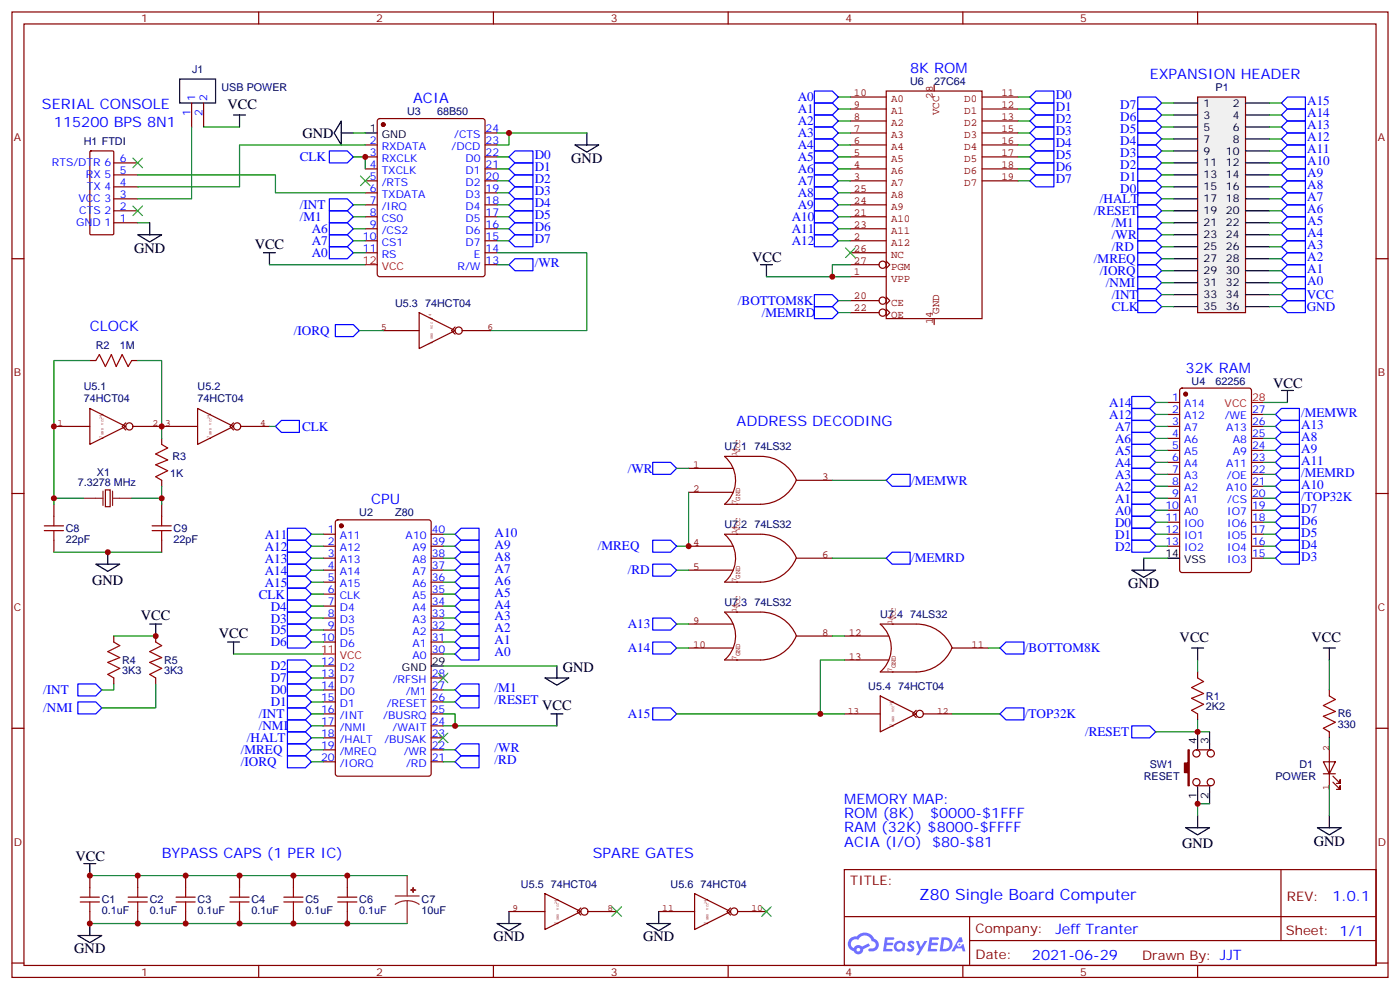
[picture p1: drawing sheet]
<svg xmlns="http://www.w3.org/2000/svg" width="412mm" height="292mm" viewBox="0 0 412 292" stroke-linecap="round" stroke-linejoin="round" font-family="sans-serif">
<defs><g id="words">
<text font-size="4.6" fill="#00f" x="270.8" y="265.1">Z80 Single Board Computer</text>
<g font-size="4.2" fill="#00f">
<text x="268.1" y="21.5">8K ROM</text>
<text x="338.7" y="23.3">EXPANSION HEADER</text>
<text x="12.3" y="32.1">SERIAL CONSOLE</text>
<text x="121.7" y="30.3">ACIA</text>
<text x="15.9" y="37.4">115200 BPS 8N1</text>
<text x="26.5" y="97.4">CLOCK</text>
<text x="349.2" y="109.7">32K RAM</text>
<text x="217" y="125.6">ADDRESS DECODING</text>
<text x="109.4" y="148.5">CPU</text>
<text x="248.7" y="236.7">MEMORY MAP:</text>
<text x="248.7" y="240.9">ROM (8K)</text>
<text x="248.7" y="245.2">RAM (32K) $8000-$FFFF</text>
<text x="274" y="240.9">$0000-$1FFF</text>
<text x="248.7" y="249.4">ACIA (I/O)</text>
<text x="274.6" y="249.4">$80-$81</text>
<text x="47.6" y="252.6">BYPASS CAPS (1 PER IC)</text>
<text x="174.6" y="252.6">SPARE GATES</text>
<text x="392.5" y="265.4">1.0.1</text>
<text x="310.9" y="274.9">Jeff Tranter</text>
<text x="304" y="282.7">2021-06-29</text>
</g>
<g font-size="4.2">
<text x="67" y="32.1">VCC</text>
<text x="89.1" y="40.6">GND</text>
<text x="168.3" y="48">GND</text>
<text x="39.5" y="74.4">GND</text>
<text x="75" y="73.4">VCC</text>
<text x="221.5" y="77.3">VCC</text>
<text x="375" y="114.3">VCC</text>
<text x="27.2" y="172.2">GND</text>
<text x="332.3" y="173.2">GND</text>
<text x="41.5" y="182.7">VCC</text>
<text x="64.4" y="188">VCC</text>
<text x="347.5" y="189.1">VCC</text>
<text x="386.3" y="189.1">VCC</text>
<text x="165.8" y="197.9">GND</text>
<text x="159.7" y="209.2">VCC</text>
<text x="348.2" y="249.8">GND</text>
<text x="387" y="249.1">GND</text>
<text x="22.2" y="253.6">VCC</text>
<text x="21.9" y="280.8">GND</text>
<text x="145.3" y="277.3">GND</text>
<text x="189.4" y="277.3">GND</text>
</g>
<g font-size="3.9" fill="#00f">
<text x="235" y="29.8">A0</text>
<text x="311" y="29.3">D0</text>
<text x="235" y="33.3">A1</text>
<text x="311" y="32.8">D1</text>
<text x="330" y="32.1">D7</text>
<text x="330" y="35.6">D6</text>
<text x="385.1" y="31">A15</text>
<text x="385.1" y="34.6">A14</text>
<text x="235" y="36.9">A2</text>
<text x="235" y="40.4">A3</text>
<text x="311" y="36.3">D2</text>
<text x="311" y="39.9">D3</text>
<text x="330" y="39.2">D5</text>
<text x="385.1" y="38.1">A13</text>
<text x="385.1" y="41.6">A12</text>
<text x="88.3" y="47.4">CLK</text>
<text x="157.5" y="46.9">D0</text>
<text x="235" y="43.9">A4</text>
<text x="235" y="47.4">A5</text>
<text x="311" y="43.4">D4</text>
<text x="311" y="46.9">D5</text>
<text x="330" y="42.7">D4</text>
<text x="330" y="46.2">D3</text>
<text x="385.1" y="45.2">A11</text>
<text x="157.5" y="54">D2</text>
<text x="157.5" y="50.5">D1</text>
<text x="235" y="51">A6</text>
<text x="311" y="50.5">D6</text>
<text x="311" y="54">D7</text>
<text x="330" y="49.7">D2</text>
<text x="330" y="53.3">D1</text>
<text x="385.1" y="48.7">A10</text>
<text x="385.1" y="52.2">A9</text>
<text x="157.5" y="57.5">D3</text>
<text x="235" y="54.5">A7</text>
<text x="235" y="58">A8</text>
<text x="324" y="59.8">/HALT</text>
<text x="330" y="56.8">D0</text>
<text x="385.1" y="55.7">A8</text>
<text x="385.1" y="59.3">A7</text>
<text x="88.3" y="61.6">/INT</text>
<text x="88.3" y="65.1">/M1</text>
<text x="157.5" y="64.6">D5</text>
<text x="157.5" y="61">D4</text>
<text x="233.2" y="65.1">A10</text>
<text x="235" y="61.6">A9</text>
<text x="322.3" y="63.3">/RESET</text>
<text x="385.1" y="62.8">A6</text>
<text x="91.8" y="68.6">A6</text>
<text x="157.5" y="71.6">D7</text>
<text x="157.5" y="68.1">D6</text>
<text x="233.2" y="68.6">A11</text>
<text x="327.5" y="66.9">/M1</text>
<text x="327.5" y="70.4">/WR</text>
<text x="385.1" y="66.3">A5</text>
<text x="385.1" y="69.9">A4</text>
<text x="91.8" y="72.1">A7</text>
<text x="91.8" y="75.7">A0</text>
<text x="233.2" y="72.1">A12</text>
<text x="322.3" y="77.4">/MREQ</text>
<text x="327.5" y="73.9">/RD</text>
<text x="385.1" y="73.4">A3</text>
<text x="385.1" y="76.9">A2</text>
<text x="157.5" y="78.7">/WR</text>
<text x="324" y="81">/IORQ</text>
<text x="385.1" y="80.4">A1</text>
<text x="385.1" y="84">A0</text>
<text x="217.4" y="89.8">/BOTTOM8K</text>
<text x="325.8" y="84.5">/NMI</text>
<text x="327.5" y="88">/INT</text>
<text x="384.9" y="88">VCC</text>
<text x="224.4" y="93.3">/MEMRD</text>
<text x="327.5" y="91.5">CLK</text>
<text x="384.9" y="91.5">GND</text>
<text x="86.6" y="98.6">/IORQ</text>
<text x="326.7" y="119.8">A14</text>
<text x="326.7" y="123.4">A12</text>
<text x="383.3" y="122.8">/MEMWR</text>
<text x="89" y="126.8">CLK</text>
<text x="328.5" y="130.4">A6</text>
<text x="328.5" y="126.9">A7</text>
<text x="383.3" y="129.8">A8</text>
<text x="383.3" y="126.3">A13</text>
<text x="328.5" y="137.5">A4</text>
<text x="328.5" y="133.9">A5</text>
<text x="383.3" y="136.9">A11</text>
<text x="383.3" y="133.4">A9</text>
<text x="184.9" y="139.2">/WR</text>
<text x="268.4" y="142.7">/MEMWR</text>
<text x="328.5" y="141">A3</text>
<text x="383.3" y="143.9">A10</text>
<text x="383.3" y="140.4">/MEMRD</text>
<text x="328.5" y="148.1">A1</text>
<text x="328.5" y="144.5">A2</text>
<text x="383.3" y="147.5">/TOP32K</text>
<text x="328.5" y="155.1">D0</text>
<text x="328.5" y="151.6">A0</text>
<text x="383.3" y="154.5">D6</text>
<text x="383.3" y="151">D7</text>
<text x="78" y="158.6">A11</text>
<text x="145.7" y="158">A10</text>
<text x="145.7" y="161.6">A9</text>
<text x="328.5" y="158.6">D1</text>
<text x="383.3" y="161.6">D4</text>
<text x="383.3" y="158">D5</text>
<text x="78" y="162.2">A12</text>
<text x="78" y="165.7">A13</text>
<text x="145.7" y="165.1">A8</text>
<text x="176.1" y="162.1">/MREQ</text>
<text x="268.4" y="165.6">/MEMRD</text>
<text x="328.5" y="162.2">D2</text>
<text x="383.3" y="165.1">D3</text>
<text x="78" y="169.2">A14</text>
<text x="78" y="172.8">A15</text>
<text x="145.7" y="168.6">A7</text>
<text x="145.7" y="172.2">A6</text>
<text x="184.9" y="169.2">/RD</text>
<text x="76.2" y="176.3">CLK</text>
<text x="79.8" y="179.8">D4</text>
<text x="145.7" y="175.7">A5</text>
<text x="145.7" y="179.2">A4</text>
<text x="79.8" y="183.3">D3</text>
<text x="145.7" y="182.7">A3</text>
<text x="184.9" y="185">A13</text>
<text x="79.8" y="186.9">D5</text>
<text x="79.8" y="190.4">D6</text>
<text x="145.7" y="186.3">A2</text>
<text x="145.7" y="189.8">A1</text>
<text x="79.8" y="197.4">D2</text>
<text x="145.7" y="193.3">A0</text>
<text x="184.9" y="192.1">A14</text>
<text x="301.9" y="192.1">/BOTTOM8K</text>
<text x="79.8" y="201">D7</text>
<text x="145.7" y="203.9">/M1</text>
<text x="12.7" y="204.5">/INT</text>
<text x="12.7" y="209.8">/NMI</text>
<text x="79.8" y="204.5">D0</text>
<text x="79.8" y="208">D1</text>
<text x="145.7" y="207.4">/RESET</text>
<text x="76.2" y="211.6">/INT</text>
<text x="76.2" y="215.1">/NMI</text>
<text x="184.9" y="211.5">A15</text>
<text x="301.9" y="211.5">/TOP32K</text>
<text x="72.7" y="218.6">/HALT</text>
<text x="145.7" y="221.5">/WR</text>
<text x="319.7" y="216.9">/RESET</text>
<text x="70.9" y="222.1">/MREQ</text>
<text x="70.9" y="225.7">/IORQ</text>
<text x="145.7" y="225.1">/RD</text>
</g>
<g font-size="3.9" fill="#800">
<text x="250.5" y="260.7">TITLE:</text>
<text x="379.1" y="265.4">REV:</text>
<text x="287.4" y="274.9">Company:</text>
<text x="378.7" y="275.5">Sheet: 1/1</text>
<text x="287.4" y="282.6">Date:</text>
<text x="336.4" y="282.7">Drawn By: JJT</text>
</g>
<g font-size="3.2" fill="#800">
<text x="41.6" y="6.5">1</text>
<text x="110.8" y="6.5">2</text>
<text x="179.9" y="6.5">3</text>
<text x="249.1" y="6.5">4</text>
<text x="318.2" y="6.5">5</text>
<text x="4.1" y="41.6">A</text>
<text x="405.9" y="41.6">A</text>
<text x="4.1" y="110.8">B</text>
<text x="405.9" y="110.8">B</text>
<text x="4.1" y="179.9">C</text>
<text x="405.9" y="179.9">C</text>
<text x="4.1" y="249.1">D</text>
<text x="405.9" y="249.1">D</text>
<text x="41.6" y="287.3">1</text>
<text x="110.8" y="287.3">2</text>
<text x="179.9" y="287.3">3</text>
<text x="249.1" y="287.3">4</text>
<text x="318.2" y="287.3">5</text>
</g>
<g font-size="3.2" fill="#000080">
<text x="56.6" y="21.5">J1</text>
<text x="65.3" y="26.8">USB POWER</text>
<text x="268.1" y="25">U6</text>
<text x="275.2" y="25">27C64</text>
<text x="358.1" y="26.8">P1</text>
<text x="119.9" y="33.9">U3</text>
<text x="128.8" y="33.9">68B50</text>
<text x="24.7" y="42.7">H1 FTDI</text>
<text x="116.4" y="90.3">U5.3</text>
<text x="125.2" y="90.3">74HCT04</text>
<text x="28.2" y="102.7">R2</text>
<text x="35.3" y="102.7">1M</text>
<text x="351" y="113.2">U4</text>
<text x="358.1" y="113.2">62256</text>
<text x="24.7" y="118.5">74HCT04</text>
<text x="24.7" y="115">U5.1</text>
<text x="58.2" y="118.5">74HCT04</text>
<text x="58.2" y="115">U5.2</text>
<text x="50.8" y="135.5">R3</text>
<text x="213.4" y="132.6">U7.1</text>
<text x="222.2" y="132.6">74LS32</text>
<text x="22.9" y="143.2">7.3278 MHz</text>
<text x="28.5" y="140.1">X1</text>
<text x="50.1" y="140.4">1K</text>
<text x="105.8" y="152">U2</text>
<text x="116.4" y="152">Z80</text>
<text x="213.4" y="155.6">U7.2</text>
<text x="222.2" y="155.6">74LS32</text>
<text x="19.4" y="159.8">22pF</text>
<text x="19.4" y="156.6">C8</text>
<text x="51.2" y="159.8">22pF</text>
<text x="51.2" y="156.6">C9</text>
<text x="213.4" y="178.5">U7.3</text>
<text x="222.2" y="178.5">74LS32</text>
<text x="259.3" y="182">U7.4</text>
<text x="268.1" y="182">74LS32</text>
<text x="36" y="195.4">R4</text>
<text x="48.3" y="195.4">R5</text>
<text x="36" y="198.6">3K3</text>
<text x="48.3" y="198.6">3K3</text>
<text x="255.8" y="203.2">U5.4</text>
<text x="264.6" y="203.2">74HCT04</text>
<text x="355.2" y="209.2">2K2</text>
<text x="355.2" y="206">R1</text>
<text x="394.1" y="214.5">330</text>
<text x="394.1" y="211.3">R6</text>
<text x="338.7" y="226.1">SW1</text>
<text x="382.8" y="226.1">D1</text>
<text x="336.9" y="229.7">RESET</text>
<text x="375.7" y="229.7">POWER</text>
<text x="153.5" y="261.4">U5.5</text>
<text x="162.3" y="261.4">74HCT04</text>
<text x="197.6" y="261.4">U5.6</text>
<text x="206.4" y="261.4">74HCT04</text>
<text x="30" y="269.2">0.1uF</text>
<text x="30" y="266">C1</text>
<text x="44.1" y="269.2">0.1uF</text>
<text x="44.1" y="266">C2</text>
<text x="58.2" y="269.2">0.1uF</text>
<text x="58.2" y="266">C3</text>
<text x="74.1" y="269.2">0.1uF</text>
<text x="74.1" y="266">C4</text>
<text x="90" y="269.2">0.1uF</text>
<text x="90" y="266">C5</text>
<text x="105.8" y="269.2">0.1uF</text>
<text x="105.8" y="266">C6</text>
<text x="124.2" y="269.2">10uF</text>
<text x="124.2" y="266">C7</text>
</g>
<g font-size="3.2" fill="#00f">
<text x="57.5" y="29.6" transform="rotate(-90 57.5 29.6)">1</text>
<text x="61" y="29.6" transform="rotate(-90 61 29.6)">2</text>
<text x="56.1" y="34.1" transform="rotate(-90 56.1 34.1)">1</text>
<text x="59.6" y="34.1" transform="rotate(-90 59.6 34.1)">2</text>
<text x="133.8" y="40.6">/CTS</text>
<text x="143.1" y="38.8">24</text>
<text x="35.3" y="47.6">6</text>
<text x="108.9" y="45.9">3</text>
<text x="108.9" y="42.3">2</text>
<text x="112.4" y="47.6">RXCLK</text>
<text x="112.4" y="44.1">RXDATA</text>
<text x="133" y="44.1">/DCD</text>
<text x="137.1" y="47.6">D0</text>
<text x="143.1" y="42.3">23</text>
<text x="143.1" y="45.9">22</text>
<text x="15.3" y="49">RTS/DTR 6</text>
<text x="25.3" y="52.6">RX 5</text>
<text x="35.3" y="51.2">5</text>
<text x="108.9" y="52.9">5</text>
<text x="108.9" y="49.4">4</text>
<text x="112.4" y="51.2">TXCLK</text>
<text x="137.1" y="51.2">D1</text>
<text x="143.1" y="49.4">21</text>
<text x="143.1" y="52.9">20</text>
<text x="23.1" y="59.6">VCC 3</text>
<text x="25.5" y="56.1">TX 4</text>
<text x="35.3" y="58.2">3</text>
<text x="35.3" y="54.7">4</text>
<text x="108.9" y="60">7</text>
<text x="108.9" y="56.4">6</text>
<text x="112.4" y="58.2">TXDATA</text>
<text x="112.4" y="54.7">/RTS</text>
<text x="137.1" y="54.7">D2</text>
<text x="137.1" y="58.2">D3</text>
<text x="143.1" y="56.4">19</text>
<text x="143.1" y="60">18</text>
<text x="23.3" y="63.1">CTS 2</text>
<text x="35.3" y="65.3">1</text>
<text x="35.3" y="61.7">2</text>
<text x="108.9" y="63.5">8</text>
<text x="112.4" y="65.3">CS0</text>
<text x="112.4" y="61.7">/IRQ</text>
<text x="137.1" y="61.7">D4</text>
<text x="137.1" y="65.3">D5</text>
<text x="143.1" y="63.5">17</text>
<text x="22.4" y="66.7">GND 1</text>
<text x="106.9" y="70.6">10</text>
<text x="108.9" y="67">9</text>
<text x="112.4" y="68.8">/CS2</text>
<text x="137.1" y="68.8">D6</text>
<text x="143.1" y="67">16</text>
<text x="143.1" y="70.6">15</text>
<text x="106.9" y="74.1">11</text>
<text x="112.4" y="75.8">RS</text>
<text x="112.4" y="72.3">CS1</text>
<text x="137.1" y="72.3">D7</text>
<text x="139.6" y="75.8">E</text>
<text x="143.1" y="74.1">14</text>
<text x="143.1" y="77.6">13</text>
<text x="134.8" y="79.4">R/W</text>
<text x="345.3" y="118.2">1</text>
<text x="348.8" y="119.9">A14</text>
<text x="345.3" y="121.7">2</text>
<text x="345.3" y="125.2">3</text>
<text x="348.8" y="123.5">A12</text>
<text x="360.8" y="123.5">/WE</text>
<text x="368.8" y="125.2">26</text>
<text x="368.8" y="121.7">27</text>
<text x="345.3" y="128.8">4</text>
<text x="348.8" y="127">A7</text>
<text x="348.8" y="130.5">A6</text>
<text x="361.1" y="127">A13</text>
<text x="363.2" y="130.5">A8</text>
<text x="368.8" y="128.8">25</text>
<text x="345.3" y="132.3">5</text>
<text x="345.3" y="135.8">6</text>
<text x="348.8" y="134.1">A5</text>
<text x="348.8" y="137.6">A4</text>
<text x="361.1" y="137.6">A11</text>
<text x="363.2" y="134.1">A9</text>
<text x="368.8" y="135.8">23</text>
<text x="368.8" y="132.3">24</text>
<text x="345.3" y="139.3">7</text>
<text x="345.3" y="142.9">8</text>
<text x="348.8" y="141.1">A3</text>
<text x="361.4" y="141.1">/OE</text>
<text x="368.8" y="142.9">21</text>
<text x="368.8" y="139.3">22</text>
<text x="343.3" y="149.9">10</text>
<text x="345.3" y="146.4">9</text>
<text x="348.8" y="144.6">A2</text>
<text x="348.8" y="148.2">A1</text>
<text x="361.1" y="144.6">A10</text>
<text x="361.5" y="148.2">/CS</text>
<text x="368.8" y="149.9">19</text>
<text x="368.8" y="146.4">20</text>
<text x="343.3" y="153.5">11</text>
<text x="348.8" y="151.7">A0</text>
<text x="348.8" y="155.2">IO0</text>
<text x="361.5" y="155.2">IO6</text>
<text x="361.5" y="151.7">IO7</text>
<text x="368.8" y="153.5">18</text>
<text x="96.6" y="157">1</text>
<text x="96.6" y="160.5">2</text>
<text x="100.1" y="158.8">A11</text>
<text x="119.5" y="158.8">A10</text>
<text x="127.2" y="160.5">39</text>
<text x="127.2" y="157">40</text>
<text x="343.3" y="157">12</text>
<text x="343.3" y="160.5">13</text>
<text x="348.8" y="158.8">IO1</text>
<text x="361.5" y="158.8">IO5</text>
<text x="368.8" y="160.5">16</text>
<text x="368.8" y="157">17</text>
<text x="96.6" y="164">3</text>
<text x="96.6" y="167.6">4</text>
<text x="100.1" y="162.3">A12</text>
<text x="100.1" y="165.8">A13</text>
<text x="121.5" y="165.8">A8</text>
<text x="121.5" y="162.3">A9</text>
<text x="127.2" y="167.6">37</text>
<text x="127.2" y="164">38</text>
<text x="348.8" y="162.3">IO2</text>
<text x="361.5" y="165.8">IO3</text>
<text x="361.5" y="162.3">IO4</text>
<text x="368.8" y="164">15</text>
<text x="96.6" y="171.1">5</text>
<text x="100.1" y="169.3">A14</text>
<text x="100.1" y="172.9">A15</text>
<text x="121.5" y="172.9">A6</text>
<text x="121.5" y="169.3">A7</text>
<text x="127.2" y="171.1">36</text>
<text x="96.6" y="174.6">6</text>
<text x="96.6" y="178.2">7</text>
<text x="100.1" y="176.4">CLK</text>
<text x="100.1" y="179.9">D4</text>
<text x="121.5" y="179.9">A4</text>
<text x="121.5" y="176.4">A5</text>
<text x="127.2" y="178.2">34</text>
<text x="127.2" y="174.6">35</text>
<text x="96.6" y="181.7">8</text>
<text x="96.6" y="185.2">9</text>
<text x="100.1" y="183.4">D3</text>
<text x="121.5" y="183.4">A3</text>
<text x="127.2" y="185.2">32</text>
<text x="127.2" y="181.7">33</text>
<text x="94.6" y="188.7">10</text>
<text x="100.1" y="187">D5</text>
<text x="100.1" y="190.5">D6</text>
<text x="121.5" y="190.5">A1</text>
<text x="121.5" y="187">A2</text>
<text x="127.2" y="188.7">31</text>
<text x="94.6" y="195.8">12</text>
<text x="100.1" y="197.6">D2</text>
<text x="121.5" y="194">A0</text>
<text x="127.2" y="192.3">30</text>
<text x="94.6" y="199.3">13</text>
<text x="94.6" y="202.8">14</text>
<text x="100.1" y="201.1">D7</text>
<text x="115.7" y="201.1">/RFSH</text>
<text x="127.2" y="202.8">27</text>
<text x="127.2" y="199.3">28</text>
<text x="94.6" y="206.4">15</text>
<text x="94.6" y="209.9">16</text>
<text x="100.1" y="204.6">D0</text>
<text x="100.1" y="208.1">D1</text>
<text x="113.9" y="208.1">/RESET</text>
<text x="119.6" y="204.6">/M1</text>
<text x="127.2" y="209.9">25</text>
<text x="127.2" y="206.4">26</text>
<text x="94.6" y="213.4">17</text>
<text x="100.1" y="211.7">/INT</text>
<text x="100.1" y="215.2">/NMI</text>
<text x="112.9" y="211.7">/BUSRQ</text>
<text x="115.7" y="215.2">/WAIT</text>
<text x="127.2" y="213.4">24</text>
<text x="94.6" y="217">18</text>
<text x="94.6" y="220.5">19</text>
<text x="100.1" y="218.7">/HALT</text>
<text x="113.2" y="218.7">/BUSAK</text>
<text x="127.2" y="220.5">22</text>
<text x="127.2" y="217">23</text>
<text x="94.6" y="224">20</text>
<text x="100.1" y="222.2">/MREQ</text>
<text x="100.1" y="225.8">/IORQ</text>
<text x="118.9" y="222.2">/WR</text>
<text x="119.6" y="225.8">/RD</text>
<text x="127.2" y="224">21</text>
</g>
<g font-size="3.2" fill="#840000">
<text x="251.5" y="28.2">10</text>
<text x="274.8" y="29" transform="rotate(-90 274.8 29)">28</text>
<text x="295" y="28.2">11</text>
<text x="251.5" y="35.3">8</text>
<text x="251.5" y="31.8">9</text>
<text x="262.5" y="33.6">A1</text>
<text x="262.5" y="30.1">A0</text>
<text x="276.7" y="33.9" transform="rotate(-90 276.7 33.9)">VCC</text>
<text x="284.1" y="30.1">D0</text>
<text x="284.1" y="33.6">D1</text>
<text x="295" y="31.8">12</text>
<text x="295" y="35.3">13</text>
<text x="251.5" y="38.8">7</text>
<text x="262.5" y="40.7">A3</text>
<text x="262.5" y="37.1">A2</text>
<text x="284.1" y="37.1">D2</text>
<text x="284.1" y="40.7">D3</text>
<text x="295" y="38.8">15</text>
<text x="251.5" y="45.9">5</text>
<text x="251.5" y="42.3">6</text>
<text x="262.5" y="47.7">A5</text>
<text x="262.5" y="44.2">A4</text>
<text x="284.1" y="44.2">D4</text>
<text x="284.1" y="47.7">D5</text>
<text x="295" y="42.3">16</text>
<text x="295" y="45.9">17</text>
<text x="251.5" y="52.9">3</text>
<text x="251.5" y="49.4">4</text>
<text x="262.5" y="51.2">A6</text>
<text x="284.1" y="51.2">D6</text>
<text x="295" y="49.4">18</text>
<text x="295" y="52.9">19</text>
<text x="251.5" y="60">24</text>
<text x="251.5" y="56.4">25</text>
<text x="262.5" y="54.8">A7</text>
<text x="262.5" y="58.3">A8</text>
<text x="284.1" y="54.8">D7</text>
<text x="251.5" y="63.5">21</text>
<text x="262.5" y="65.4">A10</text>
<text x="262.5" y="61.8">A9</text>
<text x="251.5" y="70.6">2</text>
<text x="251.5" y="67">23</text>
<text x="262.5" y="68.9">A11</text>
<text x="251.5" y="74.1">26</text>
<text x="251.5" y="77.6">27</text>
<text x="262.5" y="72.4">A12</text>
<text x="262.5" y="75.9">NC</text>
<text x="251.5" y="81.1">1</text>
<text x="262.5" y="83">VPP</text>
<text x="262.5" y="79.5">PGM</text>
<text x="251.5" y="88.2">20</text>
<text x="251.5" y="91.7">22</text>
<text x="262.5" y="90">CE</text>
<text x="262.5" y="93.6">OE</text>
<text x="274.8" y="95.4" transform="rotate(-90 274.8 95.4)">14</text>
<text x="276.7" y="92.4" transform="rotate(-90 276.7 92.4)">GND</text>
<text x="204.2" y="137.9">1</text>
<text x="242.2" y="141.4">3</text>
<text x="204.2" y="145">2</text>
<text x="204.2" y="160.8">4</text>
<text x="204.2" y="167.9">5</text>
<text x="242.2" y="164.4">6</text>
<text x="204.2" y="183.8">9</text>
<text x="204.2" y="190.8">10</text>
<text x="242.2" y="187.3">8</text>
<text x="250" y="187.3">12</text>
<text x="286.2" y="190.8">11</text>
<text x="250" y="194.3">13</text>
</g>
<g font-size="3.2">
<text x="354.5" y="31.4">1</text>
<text x="354.5" y="34.9">3</text>
<text x="363.1" y="31.4">2</text>
<text x="363.1" y="34.9">4</text>
<text x="108.9" y="38.8">1</text>
<text x="112.4" y="40.6">GND</text>
<text x="354.5" y="38.5">5</text>
<text x="354.5" y="42">7</text>
<text x="363.1" y="38.5">6</text>
<text x="363.1" y="42">8</text>
<text x="354.5" y="45.5">9</text>
<text x="361.1" y="45.5">10</text>
<text x="354.5" y="49">11</text>
<text x="354.5" y="52.6">13</text>
<text x="361.1" y="49">12</text>
<text x="361.1" y="52.6">14</text>
<text x="354.5" y="56.1">15</text>
<text x="354.5" y="59.6">17</text>
<text x="361.1" y="56.1">16</text>
<text x="361.1" y="59.6">18</text>
<text x="354.5" y="63.1">19</text>
<text x="361.1" y="63.1">20</text>
<text x="354.5" y="66.7">21</text>
<text x="354.5" y="70.2">23</text>
<text x="361.1" y="66.7">22</text>
<text x="361.1" y="70.2">24</text>
<text x="354.5" y="73.7">25</text>
<text x="354.5" y="77.3">27</text>
<text x="361.1" y="73.7">26</text>
<text x="361.1" y="77.3">28</text>
<text x="354.5" y="80.8">29</text>
<text x="361.1" y="80.8">30</text>
<text x="354.5" y="84.3">31</text>
<text x="354.5" y="87.8">33</text>
<text x="361.1" y="84.3">32</text>
<text x="361.1" y="87.8">34</text>
<text x="354.5" y="91.4">35</text>
<text x="361.1" y="91.4">36</text>
<text x="343.3" y="164">14</text>
<text x="348.8" y="165.8">VSS</text>
<text x="118.4" y="197.6">GND</text>
<text x="127.2" y="195.8">29</text>
<text x="352.4" y="219.1" transform="rotate(-90 352.4 219.1)">4</text>
<text x="356" y="219.1" transform="rotate(-90 356 219.1)">3</text>
<text x="352.4" y="235.2" transform="rotate(-90 352.4 235.2)">1</text>
<text x="356" y="235.2" transform="rotate(-90 356 235.2)">2</text>
</g>
<g font-size="3.2" fill="#f00">
<text x="106.9" y="77.6">12</text>
<text x="112.4" y="79.4">VCC</text>
<text x="360.7" y="119.9">VCC</text>
<text x="368.8" y="118.2">28</text>
<text x="94.6" y="192.3">11</text>
<text x="100.1" y="194">VCC</text>
</g>
<g font-size="2.8" fill="#840000">
<text x="112.3" y="97.3">5</text>
<text x="143.6" y="97.3">6</text>
<text x="16.9" y="125.6">1</text>
<text x="44.9" y="125.6">2</text>
<text x="48.7" y="125.6">3</text>
<text x="76.6" y="125.6">4</text>
<text x="249.8" y="210.2">13</text>
<text x="276" y="210.2">12</text>
<text x="391.5" y="221.2" transform="rotate(-90 391.5 221.2)">2</text>
<text x="391.5" y="232.8" transform="rotate(-90 391.5 232.8)">1</text>
<text x="151" y="268.4">9</text>
<text x="178.9" y="268.4">8</text>
<text x="195.1" y="268.4">11</text>
<text x="221.3" y="268.4">10</text>
</g>
<g font-size="2.1" fill="#840000">
<text x="216.9" y="134.4" transform="rotate(-90 216.9 134.4)">14</text>
<text x="218" y="133.3" transform="rotate(-90 218 133.3)">VCC</text>
<text x="216.9" y="148.5" transform="rotate(-90 216.9 148.5)">7</text>
<text x="218" y="147.5" transform="rotate(-90 218 147.5)">GND</text>
<text x="216.9" y="157.3" transform="rotate(-90 216.9 157.3)">14</text>
<text x="218" y="156.3" transform="rotate(-90 218 156.3)">VCC</text>
<text x="216.9" y="171.4" transform="rotate(-90 216.9 171.4)">7</text>
<text x="218" y="170.4" transform="rotate(-90 218 170.4)">GND</text>
<text x="218" y="179.2" transform="rotate(-90 218 179.2)">VCC</text>
<text x="216.9" y="180.3" transform="rotate(-90 216.9 180.3)">14</text>
<text x="262.8" y="183.8" transform="rotate(-90 262.8 183.8)">14</text>
<text x="263.9" y="182.7" transform="rotate(-90 263.9 182.7)">VCC</text>
<text x="216.9" y="194.4" transform="rotate(-90 216.9 194.4)">7</text>
<text x="218" y="193.3" transform="rotate(-90 218 193.3)">GND</text>
<text x="262.8" y="197.9" transform="rotate(-90 262.8 197.9)">7</text>
<text x="263.9" y="196.8" transform="rotate(-90 263.9 196.8)">GND</text>
</g>
<g font-size="1.1" fill="#840000">
<text x="127" y="93.8" transform="rotate(-90 127 93.8)">14</text>
<text x="127" y="101.5" transform="rotate(-90 127 101.5)">7</text>
<text x="127.5" y="99.8" transform="rotate(-90 127.5 99.8)">GND</text>
<text x="127.5" y="96.8" transform="rotate(-90 127.5 96.8)">VCC</text>
<text x="30" y="123.3" transform="rotate(-90 30 123.3)">14</text>
<text x="30.5" y="125" transform="rotate(-90 30.5 125)">VCC</text>
<text x="61.7" y="123.3" transform="rotate(-90 61.7 123.3)">14</text>
<text x="62.3" y="125" transform="rotate(-90 62.3 125)">VCC</text>
<text x="30" y="129.1" transform="rotate(-90 30 129.1)">7</text>
<text x="30.5" y="128.1" transform="rotate(-90 30.5 128.1)">GND</text>
<text x="61.7" y="129.1" transform="rotate(-90 61.7 129.1)">7</text>
<text x="62.3" y="128.1" transform="rotate(-90 62.3 128.1)">GND</text>
<text x="262.8" y="208" transform="rotate(-90 262.8 208)">14</text>
<text x="263.3" y="209.7" transform="rotate(-90 263.3 209.7)">VCC</text>
<text x="262.8" y="213.8" transform="rotate(-90 262.8 213.8)">7</text>
<text x="263.3" y="212.7" transform="rotate(-90 263.3 212.7)">GND</text>
<text x="164" y="266.2" transform="rotate(-90 164 266.2)">14</text>
<text x="164.6" y="267.9" transform="rotate(-90 164.6 267.9)">VCC</text>
<text x="208.1" y="266.2" transform="rotate(-90 208.1 266.2)">14</text>
<text x="208.7" y="267.9" transform="rotate(-90 208.7 267.9)">VCC</text>
<text x="164" y="272" transform="rotate(-90 164 272)">7</text>
<text x="164.6" y="270.9" transform="rotate(-90 164.6 270.9)">GND</text>
<text x="208.1" y="272" transform="rotate(-90 208.1 272)">7</text>
<text x="208.7" y="270.9" transform="rotate(-90 208.7 270.9)">GND</text>
</g>
</g></defs>
<g fill="none" stroke="#870000" stroke-width=".35">
<path d="M3.5 3.5h405.4v284.4h-405.4zM7.1 7.1h398.2v277.2h-398.2zM76.2 3.5v3.6M145.3 3.5v3.6M214.5 3.5v3.6M283.6 3.5v3.6M352.8 3.5v3.6M3.5 76.2h3.6M405.3 76.2h3.6M3.5 145.3h3.6M405.3 145.3h3.6M3.5 214.5h3.6"/>
<path d="M405.3 214.5h3.6M248.7 256.1h156.6v28.2h-156.6zM377.3 256.1v20.9M248.7 270h156.5M285.6 277h119.6M285.6 270v14.1M3.5 283.6h3.6M76.2 284.3v3.6M145.3 284.3v3.6M214.5 284.3v3.6M283.6 284.3v3.6M352.8 284.3v3.6"/>
<path d="M405.3 283.6h3.6"/>
</g>
<g fill="#5487ff">
<path d="M267.7 277.3a1.22 1.22 0 0 1 1.7 .3l-.4 .5a.47 .47 0 0 0-.3-.4 .47 .47 0 0 0-.5 .2l.1 .3a1.14 1.14 0 0 1 .8 1.7 1.14 1.14 0 0 1-1.9 0l-.2-.2 .5-.5 .7 .4a.29 .29 0 0 0 .3-.3 .29 .29 0 0 0-.2-.3 1.04 1.04 0 0 1-.6-1.7z"/>
<path d="M260.7 276h2.4l.3 .2-.2 .5-1.8 .1-.1 .8h1.5l.3 .4-.3 .4h-1.6l-.2 1.1h1.7l.2 .3-.2 .3-2.6 .1z"/>
<path d="M273.8 276h2.4l.3 .2-.1 .5-1.8 .1-.2 .8h1.6l.3 .4-.4 .4h-1.6l-.1 1.1h1.7l.2 .3-.2 .3-2.6 .1z"/>
<path d="M282.6 276.1h.7l.3 1.2-.6 .3a.69 .69 0 0 0-1 .3 .69 .69 0 0 0 .4 1 .69 .69 0 0 0 .9-.7l.5-.2 .6 2.2h-.8l-.2-.9h-1.8l-.5 .9h-.8z"/>
<path d="M269.8 277.1h.8l.6 1.8 1.1-1.8h.9l-2.6 4.2h-.8l.9-1.5z"/>
<path d="M277.4 276.1l-.6 4.1h1.3a2.11 2.11 0 0 0 2.5-2.1 2.11 2.11 0 0 0-2.5-2zM278.1 276.8a1.39 1.39 0 0 1 1.7 1.4 1.39 1.39 0 0 1-1.8 1.3h-.3z"/>
<path d="M263.7 277.7a1.54 1.54 0 0 0-.1 2.1 1.54 1.54 0 0 0 2.2 .2l.6 .2 .3-2.3-.2-.2-.4-.1a1.49 1.49 0 0 0-2.4 .1zM264 278.7a.94 .94 0 0 1 1.8 0 .94 .94 0 0 1-1.8 0z"/>
<path d="M250.4 276.4a2.18 2.18 0 0 0 1.1 3.7 1.44 1.44 0 0 0 1.6 1 1.44 1.44 0 0 0 1.2-1.5l2-1-.5-.8-1.9 1a1.47 1.47 0 0 0-2.4 .4 1.39 1.39 0 0 1-.7-1.9 1.39 1.39 0 0 1 2-.5 2.12 2.12 0 0 1 2.2-1.3 2.12 2.12 0 0 1 1.9 1.7 1.14 1.14 0 0 1 1.1 1.4 1.14 1.14 0 0 1-1.7 .8 .43 .43 0 0 0-.5 .3 .43 .43 0 0 0 .4 .5 1.98 1.98 0 0 0 2.5-1.2 1.98 1.98 0 0 0-1.2-2.5 3.1 3.1 0 0 0-5.3-.7l-.9 .1zM252.3 279.7a.55 .55 0 0 1 1.1 0 .55 .55 0 0 1-1.1 0z"/>
<circle cx="282.6" cy="278.1" r=".26"/>
</g>
<g fill="#870000" stroke="#870000" stroke-width=".35">
<circle cx="100.5" cy="154.9" r=".53"/>
<circle cx="349.2" cy="116.1" r=".53"/>
<circle cx="112.9" cy="36.7" r=".53"/>
</g>
<g fill="none" stroke="#870000" stroke-width=".35">
<path d="M111.4 35.1l.4-.2h30.4l.5 .2 .2 .5v45.2l-.3 .5-.4 .2h-30.4l-.5-.2-.2-.5v-45.2zM142.9 39.2h3.5M107.6 42.7h3.5M107.6 46.2h3.5M107.6 49.7h3.5M107.6 53.3h3.5M107.6 56.8h3.5M142.9 42.7h3.5M142.9 46.2h3.5M142.9 49.7h3.5M142.9 53.3h3.5M142.9 56.8h3.5"/>
<path d="M107.6 60.3h3.5M107.6 63.9h3.5M107.6 67.4h3.5M107.6 70.9h3.5M107.6 74.4h3.5M142.9 60.3h3.5M142.9 63.9h3.5M142.9 67.4h3.5M142.9 70.9h3.5M142.9 74.4h3.5M142.9 78h3.5M344 118.5h3.5"/>
<path d="M347.7 114.5l.5-.2h19.7l.7 .4 .1 53.2-.5 .7h-20l-.7-.4v-53.2zM344 122.1h3.5M344 125.6h3.5M344 129.1h3.5M344 132.6h3.5M344 136.2h3.5M344 139.7h3.5M368.7 122.1h3.5M368.7 125.6h3.5M368.7 129.1h3.5M368.7 132.6h3.5M368.7 136.2h3.5"/>
<path d="M368.7 139.7h3.5M95.2 157.3h3.6M99 153.3l.5-.2h26.8l.6 .4 .1 74.4-.5 .6-27 .1-.7-.5v-74.3zM127 157.3h3.5M344 157.3h3.5M344 143.2h3.5M344 146.8h3.5M344 150.3h3.5M344 153.8h3.5M368.7 157.3h3.5M368.7 143.2h3.5M368.7 146.8h3.5"/>
<path d="M368.7 150.3h3.5M368.7 153.8h3.5M95.2 160.9h3.6M95.2 164.4h3.6M95.2 167.9h3.6M95.2 171.4h3.6M95.2 175h3.6M95.2 178.5h3.6M127 160.9h3.5M127 164.4h3.5M127 167.9h3.5M127 171.4h3.5"/>
<path d="M127 175h3.5M127 178.5h3.5M344 160.9h3.5M368.7 160.9h3.5M368.7 164.4h3.5M95.2 182h3.6M95.2 185.6h3.6M95.2 189.1h3.6M95.2 196.1h3.6M95.2 199.7h3.6M127 182h3.5M127 185.6h3.5"/>
<path d="M127 189.1h3.5M127 199.7h3.5M127 192.6h3.5M95.2 203.2h3.6M95.2 206.7h3.6M95.2 210.3h3.6M95.2 213.8h3.6M95.2 217.3h3.6M127 203.2h3.5M127 206.7h3.5M127 210.3h3.5M127 213.8h3.5"/>
<path d="M127 217.3h3.5M95.2 220.8h3.6M95.2 224.4h3.6M127 220.8h3.5M127 224.4h3.5"/>
</g>
<path d="M107.6 78h3.5M368.7 118.5h3.5M95.2 192.6h3.6" fill="none" stroke="#f00" stroke-width=".35"/>
<path d="M107.6 39.2h3.5M344 164.4h3.5M127 196.1h3.5" fill="none" stroke="#000" stroke-width=".35"/>
<g fill="none" stroke="#850000" stroke-width=".35">
<path d="M250.5 39.2h10.6M250.5 35.6h10.6M250.5 32.1h10.6M250.5 28.6h10.6M261.1 26.8h28.2v67h-28.2zM275.2 25v1.8M289.3 39.2h10.6M289.3 35.6h10.6M289.3 32.1h10.6M289.3 28.6h10.6M250.5 53.3h10.6M250.5 49.7h10.6"/>
<path d="M250.5 46.2h10.6M250.5 42.7h10.6M250.5 56.8h10.6M289.3 53.3h10.6M289.3 49.7h10.6M289.3 46.2h10.6M289.3 42.7h10.6M250.5 70.9h10.6M250.5 63.9h10.6M250.5 67.4h10.6M250.5 60.3h10.6M250.5 74.4h10.6"/>
<path d="M250.5 78h8.4M261.1 76.9l1 1.1-1 1M250.5 81.5h10.6M250.5 88.5h8.4M250.5 92.1h8.4M261.1 87.5l1 1-1 1.1M261.1 91l1 1.1-1 1M275.2 93.8v1.8"/>
<circle cx="260" cy="78" r="1.06"/>
<circle cx="260" cy="92.1" r="1.06"/>
<circle cx="260" cy="88.5" r="1.06"/>
</g>
<g fill="#850000">
<circle cx="217" cy="148.5" r=".18"/>
<circle cx="217" cy="134.4" r=".18"/>
</g>
<path d="M202.8 137.9h13.1M213.4 134.4h10.6M213.4 134.4a9.2 9.2 0 0 1 .1 14.1M224.1 134.4a11.3 11.3 0 0 1 10.5 7.1h10.6M202.8 145h13.1M234.6 141.4a11.5 11.5 0 0 1-10.6 7.1h-10.6" fill="none" stroke="#850000" stroke-width=".35"/>
<g fill="#850000">
<circle cx="217" cy="171.4" r=".18"/>
<circle cx="217" cy="157.3" r=".18"/>
</g>
<path d="M224 157.3l-10.6 .1a9.2 9.2 0 0 1 .1 14M224.1 157.3a11.3 11.3 0 0 1 10.5 7.1h10.6M202.8 160.9h13.1M202.8 167.9h13.1M234.6 164.3a11.5 11.5 0 0 1-10.6 7.1h-10.6" fill="none" stroke="#850000" stroke-width=".35"/>
<g fill="#850000">
<circle cx="217" cy="194.4" r=".18"/>
<circle cx="217" cy="180.3" r=".18"/>
</g>
<path d="M202.8 183.8h13.1M202.8 190.9h13.1M224 180.3h-10.6a9.2 9.2 0 0 1 .1 14M224.1 180.3a11.3 11.3 0 0 1 10.5 7h10.6M234.6 187.3a11.5 11.5 0 0 1-10.6 7.1h-10.6" fill="none" stroke="#850000" stroke-width=".35"/>
<g fill="#850000">
<circle cx="262.8" cy="197.9" r=".18"/>
<circle cx="262.8" cy="183.8" r=".18"/>
</g>
<path d="M26.5 120.3l10.5 5.3-10.5 5.3zM248.7 187.3h13.1M248.7 194.4h13.1M269.9 183.8h-10.6a9.2 9.2 0 0 1 0 14.1h10.6a11.5 11.5 0 0 0 10.5-7.1M269.9 183.8a11.3 11.3 0 0 1 10.6 7M280.5 190.9h10.5" fill="none" stroke="#850000" stroke-width=".35"/>
<g fill="#850000">
<circle cx="30" cy="129.1" r=".18"/>
<circle cx="30" cy="122.1" r=".18"/>
</g>
<g fill="none" stroke="#850000" stroke-width=".35">
<path d="M15.9 125.6h10.6M37 124.5l-1 1.1 1 1M39.2 125.6h8.4M58.2 120.3l10.6 5.3-10.6 5.3z"/>
<circle cx="38.1" cy="125.6" r="1.06"/>
</g>
<g fill="#850000">
<circle cx="61.7" cy="129.1" r=".18"/>
<circle cx="61.7" cy="122.1" r=".18"/>
</g>
<g fill="none" stroke="#850000" stroke-width=".35">
<path d="M123.5 92.1l10.6 5.3-10.6 5.3zM47.6 125.6h10.6M68.8 124.5l-1.1 1.1 1.1 1M70.9 125.6h8.5"/>
<circle cx="69.8" cy="125.6" r="1.06"/>
</g>
<g fill="#850000">
<circle cx="127" cy="100.9" r=".18"/>
<circle cx="127" cy="93.8" r=".18"/>
</g>
<g fill="none" stroke="#850000" stroke-width=".35">
<path d="M112.9 97.4h10.6M134.1 96.3l-1.1 1.1 1.1 1M136.2 97.4h8.4M160.5 263.2l10.6 5.3-10.6 5.3z"/>
<circle cx="135.1" cy="97.4" r="1.06"/>
</g>
<g fill="#850000">
<circle cx="164" cy="272" r=".18"/>
<circle cx="164" cy="264.9" r=".18"/>
</g>
<g fill="none" stroke="#850000" stroke-width=".35">
<path d="M149.9 268.5h10.6M171.1 267.4l-1.1 1.1 1.1 1M173.2 268.5h8.5M204.6 263.2l10.6 5.3-10.6 5.3z"/>
<circle cx="172.2" cy="268.5" r="1.06"/>
</g>
<g fill="#850000">
<circle cx="208.1" cy="272" r=".18"/>
<circle cx="208.1" cy="264.9" r=".18"/>
</g>
<g fill="none" stroke="#850000" stroke-width=".35">
<path d="M259.3 205l10.6 5.3-10.6 5.2zM194 268.5h10.6M215.2 267.4l-1.1 1.1 1.1 1M217.3 268.5h8.5"/>
<circle cx="216.3" cy="268.5" r="1.06"/>
</g>
<g fill="#850000">
<circle cx="262.8" cy="213.8" r=".18"/>
<circle cx="262.8" cy="206.7" r=".18"/>
</g>
<g fill="none" stroke="#850000" stroke-width=".35">
<path d="M248.7 210.3h10.6M269.9 209.2l-1.1 1.1 1.1 1M272 210.3h8.5"/>
<circle cx="270.9" cy="210.3" r="1.06"/>
</g>
<path d="M24.7 146.8h5.6M30.3 144.6v4.3M33.2 144.6v4.3M33.2 146.8h5.6" fill="none" stroke="#8c2424" stroke-width=".35"/>
<g fill="none" stroke="#870000" stroke-width=".35">
<path d="M26.5 44.6l.3-.1h6.4l.3 .1v24.2l-.3 .3h-6.4l-.3-.3zM33.5 58.6h7.1M33.5 55h7.1M33.5 51.5h7.1M33.5 48h7.1M33.5 65.6h7.1M33.5 62.1h7.1M31 144.3h1.5v4.9h-1.5zM352.4 231.4h4.3M352.4 220.8h4.3"/>
<circle cx="352.4" cy="230.4" r="1.06"/>
<circle cx="352.4" cy="221.9" r="1.06"/>
<circle cx="356.7" cy="230.4" r="1.06"/>
<circle cx="356.7" cy="221.9" r="1.06"/>
</g>
<path d="M352.8 215.5v5M356.3 215.5v5M352.8 231.8v4.9M356.3 231.8v4.9" fill="none" stroke="#000" stroke-width=".35"/>
<path d="M350 220.8h.3v10.6h-.3v-3.9h-1.1v-2.8h1.1z" fill="#870000" stroke="#870000" stroke-width=".35"/>
<path d="M352.8 28.6h14.1v63.5h-14.1z" fill="#f0f0f0" stroke="#870000" stroke-width=".35"/>
<g fill="none" stroke="#000" stroke-width=".35">
<path d="M52.9 23.3h10.6v7h-10.6zM68.8 33.9h3.5M70.6 33.9v3.5M100.5 35.6v7.1l-2.1-3.5zM100.5 39.2h3.6M172.9 39.2v3.5M345.7 30.3h7.1M345.7 33.9h7.1M345.7 37.4h7.1M366.9 30.3h7M366.9 33.9h7M366.9 37.4h7"/>
<path d="M169.3 42.7h7.1l-3.5 2.1zM345.7 40.9h7.1M345.7 44.5h7.1M345.7 48h7.1M345.7 51.5h7.1M345.7 55h7.1M345.7 58.6h7.1M366.9 40.9h7M366.9 44.5h7M366.9 48h7M366.9 51.5h7M366.9 55h7"/>
<path d="M366.9 58.6h7M40.6 69.1h7l-3.5 2.2zM44.1 65.6v3.5M77.6 74.4h3.5M79.4 74.4v3.6M224 78h3.5M225.8 78v3.5M345.7 62.1h7.1M345.7 65.6h7.1M345.7 69.1h7.1M345.7 72.7h7.1M345.7 76.2h7.1"/>
<path d="M345.7 79.7h7.1M366.9 62.1h7M366.9 65.6h7M366.9 69.1h7M366.9 72.7h7M366.9 76.2h7M366.9 79.7h7M345.7 83.3h7.1M345.7 86.8h7.1M345.7 90.3h7.1M366.9 83.3h7M366.9 86.8h7"/>
<path d="M366.9 90.3h7M377.5 115h3.5M379.2 115v3.5M28.2 166.2h7.1l-3.6 2.1zM31.7 162.6v3.6M333.4 167.9h7l-3.5 2.1zM336.9 164.4v3.5M44.1 183.8h3.5M45.9 183.8v3.5M67 189.1h3.6M68.8 189.1v3.5M160.5 199.7h7.1l-3.6 2.1z"/>
<path d="M164 196.1v3.6M351 190.9h3.5M352.8 190.9v3.5M389.8 190.9h3.5M391.6 190.9v3.5M162.3 210.3h3.5M164 210.3v3.5M24.7 254.4h3.5M26.5 254.4v3.5M349.2 243.8h7.1l-3.5 2.1zM352.8 240.2v3.6M388.1 243.8h7l-3.5 2.1z"/>
<path d="M391.6 240.2v3.6M22.9 275.5h7.1l-3.5 2.1zM26.5 272v3.5M146.4 272h7.1l-3.6 2.1zM149.9 268.5v3.5M190.5 272h7.1l-3.6 2.1zM194 268.5v3.5"/>
</g>
<path d="M389.8 224.4h3.5l-1.7 3.5zM389.8 227.9h3.5M391.6 220.8v10.6M392.6 230.4l2.2 2.1v-1.1v1.1h-1.1M392.6 228.6l2.2 2.1v-1v1h-1.1" fill="none" stroke="#850000" stroke-width=".35"/>
<g fill="none" stroke="#870000" stroke-width=".35">
<path d="M56.4 30.3v7.1M60 30.3v7.1M26.5 106.2h1.7M38.8 106.2h1.8M47.6 129.1v1.8M15.9 148.5v3.5M15.9 159.1v3.5M47.6 141.5v1.7M47.6 148.5v3.5M47.6 159.1v3.5M33.5 187.3v1.8M33.5 199.7v1.7"/>
<path d="M45.9 187.3v1.8M45.9 199.7v1.7M352.8 197.9v1.8M352.8 210.3v1.7M391.6 203.2v1.8M391.6 215.5v1.8M26.5 257.9v3.5M40.6 257.9v3.5M54.7 257.9v3.5M70.6 257.9v3.5M86.4 257.9v3.5M102.3 257.9v3.5"/>
<path d="M26.5 268.5v3.5M40.6 268.5v3.5M54.7 268.5v3.5M70.6 268.5v3.5M86.4 268.5v3.5M102.3 268.5v3.5"/>
</g>
<g fill="none" stroke="#a10000" stroke-width=".35">
<path d="M28.2 106.2l1.1-1.8 1.7 3.6 1.8-3.6 1.4 3.6 1.8-3.6 1.7 3.6 1.1-1.8M47.6 130.9l1.8 1-3.5 1.8 3.5 1.8-3.5 1.4 3.5 1.7-3.5 1.8 1.7 1.1M13.1 156.3h5.6M13.1 154.9h5.6M15.9 152v2.9M15.9 156.3v2.8M44.8 156.3h5.6M44.8 154.9h5.6M47.6 152v2.9M47.6 156.3v2.8M33.5 189.1l1.8 1-3.6 1.8 3.6 1.8-3.6 1.4 3.6 1.7-3.6 1.8 1.8 1.1M45.9 189.1l1.7 1-3.5 1.8 3.5 1.8-3.5 1.4 3.5 1.7-3.5 1.8 1.8 1.1"/>
<path d="M352.8 199.7l1.7 1-3.5 1.8 3.5 1.8-3.5 1.4 3.5 1.7-3.5 1.8 1.8 1.1M391.6 205l1.7 1-3.5 1.8 3.5 1.8-3.5 1.4 3.5 1.7-3.5 1.8 1.8 1M23.6 265.6h5.7M23.6 264.2h5.7M26.5 261.4v2.8M26.5 265.6v2.9M37.7 265.6h5.7M37.7 264.2h5.7M40.6 261.4v2.8M40.6 265.6v2.9M51.9 265.6h5.6M51.9 264.2h5.6"/>
<path d="M54.7 261.4v2.8M54.7 265.6v2.9M67.7 265.6h5.7M67.7 264.2h5.7M70.6 261.4v2.8M70.6 265.6v2.9M83.6 265.6h5.7M83.6 264.2h5.7M86.4 261.4v2.8M86.4 265.6v2.9M99.5 265.6h5.6M99.5 264.2h5.6"/>
<path d="M102.3 261.4v2.8M102.3 265.6v2.9"/>
</g>
<path d="M119.9 257.9v6M116.4 263.9h7.1M119.9 265.3l-1.8 .2-1.7 .8M119.9 265.3l1.9 .2 1.7 .8M119.9 265.3v6.7" fill="none" stroke="#8c2424" stroke-width=".35"/>
<g fill="#8c2424" stroke="#8c2424" stroke-width=".35">
<path d="M121 262.1h1.4z"/>
<path d="M121.7 261.4v1.4z"/>
</g>
<g fill="none" stroke="#008700" stroke-width=".35">
<path d="M56.4 37.4v21.2h-15.8M60 37.4h10.6M104.1 39.2h3.5M146.4 39.2h26.5M149.9 39.2v3.5h-3.5M246.9 39.2h3.6M246.9 28.6h3.6M246.9 32.1h3.6M246.9 35.6h3.6M299.9 39.2h3.5M299.9 28.6h3.5M299.9 32.1h3.5"/>
<path d="M299.9 35.6h3.5M342.2 30.3h3.5M342.2 33.9h3.5M342.2 37.4h3.5M373.9 30.3h3.6M373.9 33.9h3.6M373.9 37.4h3.6M40.6 51.5h40.5v5.3h26.5M104.1 46.2h3.5v3.5M107.6 42.7h-37v12.3h-30M146.4 56.8h3.5M146.4 53.3h3.5"/>
<path d="M146.4 49.7h3.5M146.4 46.2h3.5M246.9 56.8h3.6M246.9 53.3h3.6M246.9 49.7h3.6M246.9 46.2h3.6M246.9 42.7h3.6M299.9 53.3h3.5M299.9 49.7h3.5M299.9 46.2h3.5M299.9 42.7h3.5M342.2 40.9h3.5"/>
<path d="M342.2 44.5h3.5M342.2 48h3.5M342.2 51.5h3.5M342.2 55h3.5M342.2 58.6h3.5M373.9 40.9h3.6M373.9 44.5h3.6M373.9 48h3.6M373.9 51.5h3.6M373.9 55h3.6M373.9 58.6h3.6M40.6 65.6h3.5"/>
<path d="M79.4 78h28.2M104.1 70.9h3.5M104.1 67.4h3.5M104.1 63.9h3.5M104.1 60.3h3.5M104.1 74.4h3.5M146.4 74.4h26.5v23h-28.3M146.4 78h3.5M146.4 70.9h3.5M146.4 67.4h3.5M146.4 63.9h3.5M146.4 60.3h3.5"/>
<path d="M246.9 70.9h3.6M246.9 67.4h3.6M246.9 63.9h3.6M246.9 60.3h3.6M250.5 78h-5.3v3.5M342.2 62.1h3.5M342.2 65.6h3.5M342.2 69.1h3.5M342.2 72.7h3.5M342.2 76.2h3.5M342.2 79.7h3.5M373.9 62.1h3.6"/>
<path d="M373.9 65.6h3.6M373.9 69.1h3.6M373.9 72.7h3.6M373.9 76.2h3.6M373.9 79.7h3.6M105.8 97.4h7.1M225.8 81.5h24.7M246.9 88.5h3.6M246.9 92.1h3.6M342.2 83.3h3.5M342.2 86.8h3.5M342.2 90.3h3.5"/>
<path d="M373.9 83.3h3.6M373.9 86.8h3.6M373.9 90.3h3.6M26.5 106.2h-10.6v42.3M40.6 106.2h7v22.9M340.4 118.5h3.6M372.2 118.5h7M79.4 125.6h1.7M199.3 137.9h3.5M340.4 129.1h3.6M340.4 125.6h3.6M340.4 132.6h3.6"/>
<path d="M340.4 136.2h3.6M340.4 139.7h3.6M340.4 122.1h3.6M372.2 129.1h3.5M372.2 125.6h3.5M372.2 132.6h3.5M372.2 136.2h3.5M372.2 139.7h3.5M372.2 122.1h3.5M15.9 146.8h8.8M38.8 146.8h8.8M47.6 143.2v5.3"/>
<path d="M91.7 157.3h3.5M130.5 157.3h3.6M202.8 145v15.9h-3.5M245.2 141.5h15.9M340.4 143.2h3.6M340.4 150.3h3.6M340.4 153.8h3.6M340.4 157.3h3.6M340.4 146.8h3.6M372.2 143.2h3.5M372.2 150.3h3.5M372.2 153.8h3.5"/>
<path d="M372.2 157.3h3.5M372.2 146.8h3.5M15.9 162.6h31.7M91.7 160.9h3.5M91.7 164.4h3.5M91.7 178.5h3.5M91.7 175h3.5M91.7 171.4h3.5M91.7 167.9h3.5M130.5 160.9h3.6M130.5 164.4h3.6M130.5 178.5h3.6"/>
<path d="M130.5 175h3.6M130.5 171.4h3.6M130.5 167.9h3.6M199.3 167.9h3.5M245.2 164.4h15.9M336.9 164.4h7.1M340.4 160.9h3.6M372.2 160.9h3.5M372.2 164.4h3.5M33.5 187.3h12.4M68.8 192.6h26.4M91.7 196.1h3.5"/>
<path d="M91.7 189.1h3.5M91.7 185.6h3.5M91.7 182h3.5M91.7 199.7h3.5M130.5 196.1h33.5M130.5 192.6h3.6M130.5 189.1h3.6M130.5 185.6h3.6M130.5 182h3.6M199.3 183.8h3.5M199.3 190.9h3.5M245.2 187.3h3.5"/>
<path d="M248.7 194.4h-7v15.9M291 190.9h3.6M352.8 194.4v3.5M391.6 194.4v8.8M33.5 201.4v1.8h-3.5M45.9 201.4v7.1h-15.9M91.7 203.2h3.5M91.7 206.7h3.5M91.7 213.8h3.5M91.7 217.3h3.5M91.7 210.3h3.5M130.5 210.3h3.6v3.5"/>
<path d="M130.5 203.2h3.6M130.5 206.7h3.6M130.5 213.8h33.5M199.3 210.3h49.4M280.5 210.3h14.1M340.4 215.5h15.9M352.8 212v3.5M391.6 217.3v3.5M91.7 220.8h3.5M91.7 224.4h3.5M130.5 220.8h3.6M130.5 224.4h3.6"/>
<path d="M356.3 236.7h-3.5v3.5M391.6 231.4v8.8M26.5 257.9h93.4M26.5 272h93.4"/>
</g>
<g fill="none" stroke="#00f" stroke-width=".35">
<path d="M239.9 26.8h5.3l1.7 1.8-1.7 1.7h-5.3zM239.9 30.3h5.3l1.7 1.8-1.7 1.8h-5.3zM239.9 33.9h5.3l1.7 1.7-1.7 1.8h-5.3zM239.9 37.4h5.3l1.7 1.8-1.7 1.7h-5.3zM303.4 28.6l1.8-1.8h5.2v3.5h-5.2zM303.4 32.1l1.8-1.8h5.2v3.6h-5.2zM303.4 35.6l1.8-1.7h5.2v3.5h-5.2zM303.4 39.2l1.8-1.8h5.2v3.5h-5.2zM335.1 28.6h5.3l1.8 1.7-1.8 1.8h-5.3zM335.1 32.1h5.3l1.8 1.8-1.8 1.7h-5.3zM335.1 35.6h5.3l1.8 1.8-1.8 1.8h-5.3zM335.1 39.2h5.3l1.8 1.7-1.8 1.8h-5.3z"/>
<path d="M377.5 30.3l1.7-1.7h5.3v3.5h-5.3zM377.5 33.9l1.7-1.8h5.3v3.5h-5.3zM377.5 37.4l1.7-1.8h5.3v3.6h-5.3zM97 44.5h5.3l1.8 1.7-1.8 1.8h-5.3zM97 58.6h5.3l1.8 1.7-1.8 1.8h-5.3zM149.9 56.8l1.8-1.8h5.3v3.6h-5.3zM149.9 53.3l1.8-1.8h5.3v3.5h-5.3zM149.9 49.7l1.8-1.7h5.3v3.5h-5.3zM149.9 46.2l1.8-1.7h5.3v3.5h-5.3zM239.9 40.9h5.3l1.7 1.8-1.7 1.8h-5.3zM239.9 44.5h5.3l1.7 1.7-1.7 1.8h-5.3zM239.9 48h5.3l1.7 1.7-1.7 1.8h-5.3z"/>
<path d="M239.9 51.5h5.3l1.7 1.8-1.7 1.7h-5.3zM239.9 55h5.3l1.7 1.8-1.7 1.8h-5.3zM239.9 58.6h5.3l1.7 1.7-1.7 1.8h-5.3zM303.4 42.7l1.8-1.8h5.2v3.6h-5.2zM303.4 46.2l1.8-1.7h5.2v3.5h-5.2zM303.4 49.7l1.8-1.7h5.2v3.5h-5.2zM303.4 53.3l1.8-1.8h5.2v3.5h-5.2zM335.1 42.7h5.3l1.8 1.8-1.8 1.7h-5.3zM335.1 46.2h5.3l1.8 1.8-1.8 1.7h-5.3zM335.1 49.7h5.3l1.8 1.8-1.8 1.8h-5.3zM335.1 53.3h5.3l1.8 1.7-1.8 1.8h-5.3zM335.1 56.8h5.3l1.8 1.8-1.8 1.7h-5.3z"/>
<path d="M377.5 40.9l1.7-1.7h5.3v3.5h-5.3zM377.5 44.5l1.7-1.8h5.3v3.5h-5.3zM377.5 48l1.7-1.8h5.3v3.5h-5.3zM377.5 51.5l1.7-1.8h5.3v3.6h-5.3zM377.5 55l1.7-1.7h5.3v3.5h-5.3zM377.5 58.6l1.7-1.8h5.3v3.5h-5.3zM97 62.1h5.3l1.8 1.8-1.8 1.7h-5.3zM97 65.6h5.3l1.8 1.8-1.8 1.7h-5.3zM97 69.1h5.3l1.8 1.8-1.8 1.8h-5.3zM97 72.7h5.3l1.8 1.7-1.8 1.8h-5.3zM149.9 67.4l1.8-1.8h5.3v3.5h-5.3zM149.9 63.9l1.8-1.8h5.3v3.5h-5.3z"/>
<path d="M149.9 60.3l1.8-1.7h5.3v3.5h-5.3zM149.9 78l1.8-1.8h5.3v3.5h-5.3zM151.7 69.1h5.3v3.6h-5.3l-1.8-1.8zM239.9 62.1h5.3l1.7 1.8-1.7 1.7h-5.3zM239.9 65.6h5.3l1.7 1.8-1.7 1.7h-5.3zM239.9 69.1h5.3l1.7 1.8-1.7 1.8h-5.3zM335.1 60.3h5.3l1.8 1.8-1.8 1.8h-5.3zM335.1 63.9h5.3l1.8 1.7-1.8 1.8h-5.3zM335.1 67.4h5.3l1.8 1.7-1.8 1.8h-5.3zM335.1 70.9h5.3l1.8 1.8-1.8 1.7h-5.3zM335.1 74.4h5.3l1.8 1.8-1.8 1.8h-5.3zM335.1 78h5.3l1.8 1.7-1.8 1.8h-5.3z"/>
<path d="M377.5 62.1l1.7-1.8h5.3v3.6h-5.3zM377.5 65.6l1.7-1.7h5.3v3.5h-5.3zM377.5 69.1l1.7-1.7h5.3v3.5h-5.3zM377.5 72.7l1.7-1.8h5.3v3.5h-5.3zM377.5 76.2l1.7-1.8h5.3v3.6h-5.3zM377.5 79.7l1.7-1.7h5.3v3.5h-5.3zM98.8 95.6h5.3l1.7 1.8-1.7 1.7h-5.3zM239.9 86.8h5.3l1.7 1.7-1.7 1.8h-5.3zM239.9 90.3h5.3l1.7 1.8-1.7 1.7h-5.3zM335.1 81.5h5.3l1.8 1.8-1.8 1.7h-5.3zM335.1 85h5.3l1.8 1.8-1.8 1.7h-5.3zM335.1 88.5h5.3l1.8 1.8-1.8 1.8h-5.3z"/>
<path d="M377.5 83.3l1.7-1.8h5.3v3.5h-5.3zM377.5 86.8l1.7-1.8h5.3v3.5h-5.3zM377.5 90.3l1.7-1.8h5.3v3.6h-5.3zM333.4 116.8h5.3l1.7 1.7-1.7 1.8h-5.3zM81.1 125.6l1.8-1.8h5.3v3.6h-5.3zM192.3 136.2h5.3l1.7 1.7-1.7 1.8h-5.3zM262.8 139.7h5.3v3.5h-5.3l-1.7-1.7zM333.4 137.9h5.3l1.7 1.8-1.7 1.8h-5.3zM333.4 134.4h5.3l1.7 1.8-1.7 1.7h-5.3zM333.4 130.9h5.3l1.7 1.7-1.7 1.8h-5.3zM333.4 127.4h5.3l1.7 1.7-1.7 1.8h-5.3zM333.4 123.8h5.3l1.7 1.8-1.7 1.8h-5.3z"/>
<path d="M333.4 120.3h5.3l1.7 1.8-1.7 1.7h-5.3zM375.7 139.7l1.8-1.8h5.3v3.6h-5.3zM375.7 132.6l1.8-1.7h5.3v3.5h-5.3zM375.7 125.6l1.8-1.8h5.3v3.6h-5.3zM377.5 134.4h5.3v3.5h-5.3l-1.8-1.7zM377.5 127.4h5.3v3.5h-5.3l-1.8-1.8zM377.5 120.3h5.3v3.5h-5.3l-1.8-1.7zM84.7 155.6h5.3l1.7 1.7-1.7 1.8h-5.3zM84.7 159.1h5.3l1.7 1.8-1.7 1.7h-5.3zM134.1 157.3l1.7-1.7h5.3v3.5h-5.3zM192.3 159.1h5.3l1.7 1.8-1.7 1.7h-5.3zM333.4 159.1h5.3l1.7 1.8-1.7 1.7h-5.3z"/>
<path d="M333.4 155.6h5.3l1.7 1.7-1.7 1.8h-5.3zM333.4 152h5.3l1.7 1.8-1.7 1.8h-5.3zM333.4 148.5h5.3l1.7 1.8-1.7 1.7h-5.3zM333.4 145h5.3l1.7 1.8-1.7 1.7h-5.3zM333.4 141.5h5.3l1.7 1.7-1.7 1.8h-5.3zM375.7 157.3l1.8-1.7h5.3v3.5h-5.3zM375.7 153.8l1.8-1.8h5.3v3.6h-5.3zM375.7 143.2l1.8-1.7h5.3v3.5h-5.3zM375.7 146.8l1.8-1.8h5.3v3.5h-5.3zM377.5 159.1h5.3v3.5h-5.3l-1.8-1.7zM377.5 148.5h5.3v3.5h-5.3l-1.8-1.7zM84.7 162.6h5.3l1.7 1.8-1.7 1.8h-5.3z"/>
<path d="M84.7 166.2h5.3l1.7 1.7-1.7 1.8h-5.3zM84.7 169.7h5.3l1.7 1.7-1.7 1.8h-5.3zM84.7 173.2h5.3l1.7 1.8-1.7 1.7h-5.3zM84.7 176.7h5.3l1.7 1.8-1.7 1.8h-5.3zM134.1 160.9l1.7-1.8h5.3v3.5h-5.3zM134.1 164.4l1.7-1.8h5.3v3.6h-5.3zM134.1 167.9l1.7-1.7h5.3v3.5h-5.3zM134.1 171.4l1.7-1.7h5.3v3.5h-5.3zM134.1 175l1.7-1.8h5.3v3.5h-5.3zM134.1 178.5l1.7-1.8h5.3v3.6h-5.3zM192.3 166.2h5.3l1.7 1.7-1.7 1.8h-5.3zM262.8 162.6h5.3v3.6h-5.3l-1.7-1.8z"/>
<path d="M375.7 164.4l1.8-1.8h5.3v3.6h-5.3zM84.7 180.3h5.3l1.7 1.7-1.7 1.8h-5.3zM84.7 183.8h5.3l1.7 1.8-1.7 1.7h-5.3zM84.7 187.3h5.3l1.7 1.8-1.7 1.8h-5.3zM84.7 194.4h5.3l1.7 1.7-1.7 1.8h-5.3zM84.7 197.9h5.3l1.7 1.8-1.7 1.7h-5.3zM134.1 182l1.7-1.7h5.3v3.5h-5.3zM134.1 185.6l1.7-1.8h5.3v3.5h-5.3zM134.1 192.6l1.7-1.7h5.3v3.5h-5.3zM135.8 187.3h5.3v3.6h-5.3l-1.7-1.8zM192.3 182h5.3l1.7 1.8-1.7 1.8h-5.3zM192.3 189.1h5.3l1.7 1.8-1.7 1.7h-5.3z"/>
<path d="M294.6 190.9l1.7-1.8h5.3v3.5h-5.3zM22.9 201.4h5.3l1.8 1.8-1.8 1.8h-5.3zM22.9 206.7h5.3l1.8 1.8-1.8 1.8h-5.3zM84.7 201.4h5.3l1.7 1.8-1.7 1.8h-5.3zM84.7 205h5.3l1.7 1.7-1.7 1.8h-5.3zM84.7 215.5h5.3l1.7 1.8-1.7 1.8h-5.3zM84.7 219.1h5.3l1.7 1.7-1.7 1.8h-5.3zM84.7 208.5h5.3l1.7 1.8-1.7 1.7h-5.3zM84.7 212h5.3l1.7 1.8-1.7 1.7h-5.3zM134.1 206.7l1.7-1.7h5.3v3.5h-5.3zM134.1 203.2l1.7-1.8h5.3v3.6h-5.3zM135.8 219.1h5.3v3.5h-5.3l-1.7-1.8z"/>
<path d="M192.3 208.5h5.3l1.7 1.8-1.7 1.7h-5.3zM294.6 210.3l1.7-1.8h5.3v3.5h-5.3zM333.4 213.8h5.3l1.7 1.7-1.7 1.8h-5.3zM84.7 222.6h5.3l1.7 1.8-1.7 1.7h-5.3zM134.1 224.4l1.7-1.8h5.3v3.5h-5.3z"/>
</g>
<g fill="none" stroke="#3c3" stroke-width=".35">
<path d="M39.2 46.6l2.8 2.8M42 46.6l-2.8 2.8M106.2 51.9l2.8 2.8M109 51.9l-2.8 2.8M39.2 60.7l2.8 2.8M42 60.7l-2.8 2.8M249.1 73l2.8 2.8M251.9 73l-2.8 2.8M129.1 198.3l2.8 2.8M131.9 198.3l-2.8 2.8M129.1 215.9l2.8 2.8M131.9 215.9l-2.8 2.8"/>
<path d="M180.3 267.1l2.8 2.8M183.1 267.1l-2.8 2.8M224.4 267.1l2.8 2.8M227.2 267.1l-2.8 2.8"/>
</g>
<g fill="#c00">
<circle cx="245.2" cy="81.5" r=".88"/>
<circle cx="40.6" cy="272" r=".88"/>
<circle cx="54.7" cy="272" r=".88"/>
<circle cx="70.6" cy="272" r=".88"/>
<circle cx="86.4" cy="272" r=".88"/>
<circle cx="40.6" cy="257.9" r=".88"/>
<circle cx="54.7" cy="257.9" r=".88"/>
<circle cx="70.6" cy="257.9" r=".88"/>
<circle cx="86.4" cy="257.9" r=".88"/>
<circle cx="26.5" cy="257.9" r=".88"/>
<circle cx="26.5" cy="272" r=".88"/>
<circle cx="149.9" cy="39.2" r=".88"/>
<circle cx="107.6" cy="46.2" r=".88"/>
<circle cx="134.1" cy="213.8" r=".88"/>
<circle cx="45.9" cy="187.3" r=".88"/>
<circle cx="47.6" cy="125.6" r=".88"/>
<circle cx="15.9" cy="146.8" r=".88"/>
<circle cx="47.6" cy="146.8" r=".88"/>
<circle cx="15.9" cy="125.6" r=".88"/>
<circle cx="31.8" cy="162.6" r=".88"/>
<circle cx="202.8" cy="160.9" r=".88"/>
<circle cx="241.7" cy="210.3" r=".88"/>
<circle cx="102.3" cy="257.9" r=".88"/>
<circle cx="102.3" cy="272" r=".88"/>
<circle cx="352.8" cy="215.5" r=".88"/>
<circle cx="352.8" cy="236.7" r=".88"/>
</g>
<use href="#words"/>
</svg>
